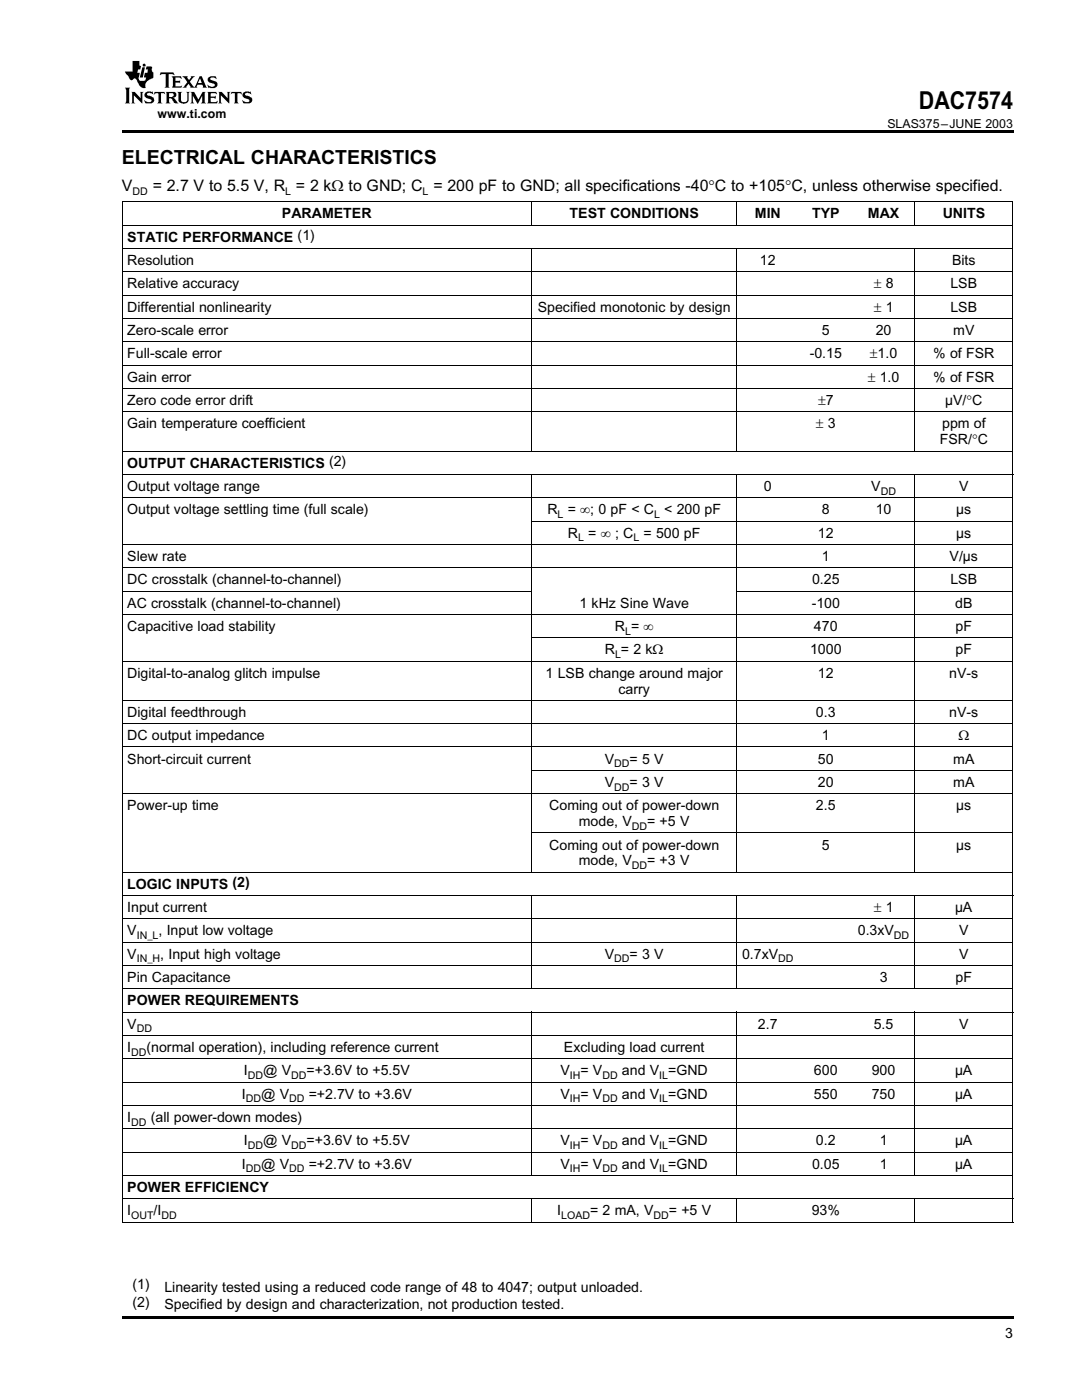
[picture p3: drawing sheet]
<svg xmlns="http://www.w3.org/2000/svg" width="216mm" height="279mm" viewBox="0 0 216 279" stroke-linecap="round" stroke-linejoin="round" font-family="sans-serif">
<defs><g id="words">
<text font-size="4.9" x="183.4" y="21.7">DAC7574</text>
<text font-size="3.9" x="24.3" y="32.8">ELECTRICAL CHARACTERISTICS</text>
<g font-size="3.2">
<text x="24.3" y="38.1">V</text>
<text x="30.5" y="38.1">= 2.7 V to 5.5 V, R = 2 kΩ to GND; C = 200 pF to GND; all specifications -40°C to +105°C, unless otherwise specified.</text>
</g>
<g font-size="2.8">
<text x="56.3" y="43.6">PARAMETER</text>
<text x="113.7" y="43.6">TEST CONDITIONS</text>
<text x="150.6" y="43.6">MIN</text>
<text x="162" y="43.6">TYP</text>
<text x="173.2" y="43.6">MAX</text>
<text x="188.1" y="43.6">UNITS</text>
<text x="25.4" y="48.3">STATIC PERFORMANCE (1)</text>
<text x="25.4" y="52.9">Resolution</text>
<text x="151.6" y="52.9">12</text>
<text x="190" y="52.9">Bits</text>
<text x="25.4" y="57.6">Relative accuracy</text>
<text x="174.3" y="57.6">± 8</text>
<text x="189.7" y="57.6">LSB</text>
<text x="25.4" y="62.2">Differential nonlinearity</text>
<text x="107.3" y="62.2">Specified monotonic by design</text>
<text x="174.3" y="62.2">± 1</text>
<text x="189.7" y="62.2">LSB</text>
<text x="25.4" y="66.9">Zero-scale error</text>
<text x="25.4" y="71.5">Full-scale error</text>
<text x="161.6" y="71.5">-0.15</text>
<text x="164" y="66.9">5</text>
<text x="173.6" y="71.5">±1.0</text>
<text x="174.7" y="66.9">20</text>
<text x="186.2" y="71.5">% of FSR</text>
<text x="190.2" y="66.9">mV</text>
<text x="25.4" y="76.2">Gain error</text>
<text x="173.1" y="76.2">± 1.0</text>
<text x="186.2" y="76.2">% of FSR</text>
<text x="25.4" y="80.9">Zero code error drift</text>
<text x="163.2" y="80.9">±7</text>
<text x="188.6" y="80.9">µV/°C</text>
<text x="25.4" y="85.5">Gain temperature coefficient</text>
<text x="162.8" y="85.5">± 3</text>
<text x="187.5" y="88.7">FSR/°C</text>
<text x="188" y="85.5">ppm of</text>
<text x="25.4" y="93.3">OUTPUT CHARACTERISTICS (2)</text>
<text x="25.4" y="98">Output voltage range</text>
<text x="152.4" y="98">0</text>
<text x="173.8" y="98">V</text>
<text x="191.4" y="98">V</text>
<text x="25.4" y="102.7">Output voltage settling time (full scale)</text>
<text x="109.2" y="102.7">R</text>
<text x="113.3" y="102.7">= ∞; 0 pF &lt; C</text>
<text x="113.3" y="107.3">R</text>
<text x="117.4" y="107.3">= ∞ ; C</text>
<text x="128.4" y="107.3">= 500 pF</text>
<text x="132.5" y="102.7">&lt; 200 pF</text>
<text x="163.2" y="107.3">12</text>
<text x="164" y="102.7">8</text>
<text x="174.7" y="102.7">10</text>
<text x="190.8" y="102.7">µs</text>
<text x="190.8" y="107.3">µs</text>
<text x="25.4" y="112">Slew rate</text>
<text x="164" y="112">1</text>
<text x="189.5" y="112">V/µs</text>
<text x="25.4" y="116.6">DC crosstalk (channel-to-channel)</text>
<text x="162" y="116.6">0.25</text>
<text x="189.7" y="116.6">LSB</text>
<text x="25.4" y="121.3">AC crosstalk (channel-to-channel)</text>
<text x="25.4" y="125.9">Capacitive load stability</text>
<text x="115.6" y="121.3">1 kHz Sine Wave</text>
<text x="122.7" y="125.9">R = ∞</text>
<text x="162" y="121.3">-100</text>
<text x="162.4" y="125.9">470</text>
<text x="190.6" y="121.3">dB</text>
<text x="190.7" y="125.9">pF</text>
<text x="120.7" y="130.6">R = 2 kΩ</text>
<text x="161.6" y="130.6">1000</text>
<text x="190.7" y="130.6">pF</text>
<text x="25.4" y="135.3">Digital-to-analog glitch impulse</text>
<text x="108.9" y="135.3">1 LSB change around major</text>
<text x="163.2" y="135.3">12</text>
<text x="189.4" y="135.3">nV-s</text>
<text x="25.4" y="143.1">Digital feedthrough</text>
<text x="123.4" y="138.4">carry</text>
<text x="162.8" y="143.1">0.3</text>
<text x="189.4" y="143.1">nV-s</text>
<text x="25.4" y="147.7">DC output impedance</text>
<text x="164" y="147.7">1</text>
<text x="191.2" y="147.7">Ω</text>
<text x="25.4" y="152.4">Short-circuit current</text>
<text x="120.7" y="152.4">V</text>
<text x="125.6" y="152.4">= 5 V</text>
<text x="163.2" y="152.4">50</text>
<text x="190.2" y="152.4">mA</text>
<text x="25.4" y="161.7">Power-up time</text>
<text x="109.6" y="161.7">Coming out of power-down</text>
<text x="120.7" y="157.1">V</text>
<text x="125.6" y="157.1">= 3 V</text>
<text x="162.8" y="161.7">2.5</text>
<text x="163.2" y="157.1">20</text>
<text x="190.2" y="157.1">mA</text>
<text x="190.8" y="161.7">µs</text>
<text x="115.5" y="164.9">mode, V</text>
<text x="129.1" y="164.9">= +5 V</text>
<text x="109.6" y="169.5">Coming out of power-down</text>
<text x="115.5" y="172.7">mode, V</text>
<text x="129.1" y="172.7">= +3 V</text>
<text x="164" y="169.5">5</text>
<text x="190.8" y="169.5">µs</text>
<text x="25.4" y="177.4">LOGIC INPUTS (2)</text>
<text x="25.4" y="182">Input current</text>
<text x="174.3" y="182">± 1</text>
<text x="190.6" y="182">µA</text>
<text x="25.4" y="186.7">V</text>
<text x="25.4" y="191.3">V</text>
<text x="31.6" y="186.7">, Input low voltage</text>
<text x="32" y="191.3">, Input high voltage</text>
<text x="120.7" y="191.3">V</text>
<text x="125.6" y="191.3">= 3 V</text>
<text x="148.1" y="191.3">0.7xV</text>
<text x="171.2" y="186.7">0.3xV</text>
<text x="191.4" y="191.3">V</text>
<text x="191.4" y="186.7">V</text>
<text x="25.4" y="196">Pin Capacitance</text>
<text x="175.5" y="196">3</text>
<text x="190.7" y="196">pF</text>
<text x="25.4" y="200.7">POWER REQUIREMENTS</text>
<text x="25.4" y="205.3">V</text>
<text x="25.4" y="210">I</text>
<text x="29.2" y="210">(normal operation), including reference current</text>
<text x="112.5" y="210">Excluding load current</text>
<text x="151.2" y="205.3">2.7</text>
<text x="174.3" y="205.3">5.5</text>
<text x="191.4" y="205.3">V</text>
<text x="48.7" y="214.6">I</text>
<text x="52.5" y="214.6">@ V</text>
<text x="61.2" y="214.6">=+3.6V to +5.5V</text>
<text x="111.8" y="214.6">V</text>
<text x="115.8" y="214.6">= V</text>
<text x="124.1" y="214.6">and V =GND</text>
<text x="162.4" y="214.6">600</text>
<text x="174" y="214.6">900</text>
<text x="190.6" y="214.6">µA</text>
<text x="48.3" y="219.3">I</text>
<text x="52.1" y="219.3">@ V</text>
<text x="61.6" y="219.3">=+2.7V to +3.6V</text>
<text x="111.8" y="219.3">V</text>
<text x="115.8" y="219.3">= V</text>
<text x="124.1" y="219.3">and V =GND</text>
<text x="162.4" y="219.3">550</text>
<text x="174" y="219.3">750</text>
<text x="190.6" y="219.3">µA</text>
<text x="25.4" y="223.9">I</text>
<text x="30.1" y="223.9">(all power-down modes)</text>
<text x="48.3" y="233.3">I</text>
<text x="48.7" y="228.6">I</text>
<text x="52.1" y="233.3">@ V</text>
<text x="52.5" y="228.6">@ V</text>
<text x="61.2" y="228.6">=+3.6V to +5.5V</text>
<text x="61.6" y="233.3">=+2.7V to +3.6V</text>
<text x="111.8" y="228.6">V</text>
<text x="111.8" y="233.3">V</text>
<text x="115.8" y="228.6">= V</text>
<text x="115.8" y="233.3">= V</text>
<text x="124.1" y="228.6">and V =GND</text>
<text x="124.1" y="233.3">and V =GND</text>
<text x="162" y="233.3">0.05</text>
<text x="162.8" y="228.6">0.2</text>
<text x="175.5" y="233.3">1</text>
<text x="175.5" y="228.6">1</text>
<text x="190.6" y="228.6">µA</text>
<text x="190.6" y="233.3">µA</text>
<text x="25.4" y="237.9">POWER EFFICIENCY</text>
<text x="25.4" y="242.6">I</text>
<text x="30.7" y="242.6">/I</text>
<text x="111.2" y="242.6">I</text>
<text x="117.7" y="242.6">= 2 mA, V</text>
<text x="133.5" y="242.6">= +5 V</text>
<text x="162" y="242.6">93%</text>
<text x="26.5" y="257.3">(1)</text>
<text x="32.8" y="257.8">Linearity tested using a reduced code range of 48 to 4047; output unloaded.</text>
<text x="26.5" y="260.8">(2)</text>
<text x="32.8" y="261.3">Specified by design and characterization, not production tested.</text>
<text x="200.6" y="267">3</text>
</g>
<g font-size="2.5">
<text x="31.5" y="23.5">www.ti.com</text>
<text x="177.1" y="25.6">SLAS375–JUNE 2003</text>
</g>
<g font-size="2.1">
<text x="26.5" y="38.9">DD</text>
<text x="56.9" y="38.9">L</text>
<text x="84.3" y="38.9">L</text>
<text x="175.7" y="98.7">DD</text>
<text x="111.3" y="103.4">L</text>
<text x="130.5" y="103.4">L</text>
<text x="115.3" y="108">L</text>
<text x="126.4" y="108">L</text>
<text x="122.7" y="131.3">L</text>
<text x="124.7" y="126.6">L</text>
<text x="122.6" y="153.1">DD</text>
<text x="122.6" y="157.8">DD</text>
<text x="126.1" y="165.6">DD</text>
<text x="126.1" y="173.4">DD</text>
<text x="27.3" y="187.4">IN_L</text>
<text x="178.4" y="187.4">DD</text>
<text x="27.3" y="192.1">IN_H</text>
<text x="122.6" y="192.1">DD</text>
<text x="155.3" y="192.1">DD</text>
<text x="27.3" y="206">DD</text>
<text x="26.2" y="210.7">DD</text>
<text x="49.5" y="215.3">DD</text>
<text x="58.1" y="215.3">DD</text>
<text x="113.7" y="215.3">IH</text>
<text x="120.2" y="215.3">DD</text>
<text x="131.5" y="215.3">IL</text>
<text x="49" y="220">DD</text>
<text x="57.7" y="220">DD</text>
<text x="113.7" y="220">IH</text>
<text x="120.2" y="220">DD</text>
<text x="131.5" y="220">IL</text>
<text x="26.2" y="224.6">DD</text>
<text x="49" y="234">DD</text>
<text x="49.5" y="229.3">DD</text>
<text x="57.7" y="234">DD</text>
<text x="58.1" y="229.3">DD</text>
<text x="113.7" y="229.3">IH</text>
<text x="113.7" y="234">IH</text>
<text x="120.2" y="229.3">DD</text>
<text x="120.2" y="234">DD</text>
<text x="131.5" y="229.3">IL</text>
<text x="131.5" y="234">IL</text>
<text x="26.2" y="243.3">OUT</text>
<text x="32.2" y="243.3">DD</text>
<text x="112" y="243.3">LOAD</text>
<text x="130.4" y="243.3">DD</text>
</g>
</g></defs>
<g fill="#000">
<path d="M28.4 13.4h.5l-.4 2.1h-.6z" fill-rule="evenodd"/>
<path d="M28.5 12.8a.33 .33 0 0 1 .5 0 .33 .33 0 0 1 0 .5h-.4z" fill-rule="evenodd"/>
<path d="M26.5 12.2h1.3v.9l.4 .1-.2 .7h-.4l-.2 .6h.5l-.2 .9a.55 .55 0 0 0 .2 .7h1.1l.2-.6h-.5v-.2l.2-.8h.5l.1-.6h-.4l.2-.6h1.1l-.1 .7 .3 .4v1.1l-.1 .1-.7 .3-.6 .5-.2 .3v.9l-.6-.1a1.69 1.69 0 0 1-1-1.4l-.4-.5h-.2a.57 .57 0 0 1-.9 .2l-.2-.5-.6-.6-.2-.4h1.6z" fill-rule="evenodd"/>
<path d="M34.2 15.2h1.9l.2 .5-.4-.2h-.9v.6h.9v.6v-.2h-.9v.7h1l.4-.2-.2 .5h-2l.3-.3v-1.6z" fill-rule="evenodd"/>
<path d="M36.4 15.2h1.1l-.1 .4 .3 .4 .4-.5v-.3h.8l-1 1.1 .8 1.1 .2-.1 .9-2.1h.5l.8 2.1 .3 .2h-1.1l.2-.1-.2-.5h-.9l-.2 .3 .2 .3h-1.5l.2-.2-.5-.6-.5 .6 .2 .2h-.9l.4-.3 .6-.8-.6-.8z" fill-rule="evenodd"/>
<path d="M41.5 15.6l.5-.4h1.1v.6l-.4-.3h-.6l-.1 .1v.3l.5 .2a.82 .82 0 0 1 .7 .4 .82 .82 0 0 1 0 .8l-.4 .3h-1.2l-.2-.7a1.11 1.11 0 0 0 1.1 .3l.4-.1a.95 .95 0 0 0-.9-.6h-.2l-.4-.4z" fill-rule="evenodd"/>
</g>
<path d="M39.9 15.6l.4 1h-.8z" fill="#fff"/>
<g fill="#000">
<path d="M24.9 17.5h1.1l-.2 .2v2.8l.2 .1h-1.1l.3-.3v-2.4z" fill-rule="evenodd"/>
<path d="M29 18.5l.1-.1a1.21 1.21 0 0 1 1.3-.1l.2 .6-.3-.2a.69 .69 0 0 0-1 0l.1 .3 .4 .1a.82 .82 0 0 1 .9 .5 .82 .82 0 0 1-.3 .9l-1.4 .1-.3-.6 .7 .4 .8-.1v-.4l-.4-.2a.81 .81 0 0 1-.9-1.1z" fill-rule="evenodd"/>
<path d="M30.9 18.3h1.9l.2 .6-.3-.3h-.6v1.9l.3 .1h-1l.2-.2v-1.7l-.6-.1-.3 .3z" fill-rule="evenodd"/>
<path d="M33.1 18.3h1.7l.3 .2 .1 .6-.2 .3-.4 .1 1 1.1-.8-.1-.2-.3a.76 .76 0 0 0-.9-.6v.8l.3 .2h-.9l.1-.1v-2z" fill-rule="evenodd"/>
<path d="M35.3 18.3h1.1l-.3 .2v1.5l.3 .4h.6l.3-.2 .1-1.7-.3-.2h.8l-.3 .2v1.4a.95 .95 0 0 1-1.5 .6l-.5-.4v-1.6z" fill-rule="evenodd"/>
<path d="M46.2 18.3h1.9l.2 .6-.3-.3-.6 .1v1.7l.2 .2h-.9l.2-.1v-1.9h-.6l-.3 .3z" fill-rule="evenodd"/>
<path d="M48.6 18.5v-.1a1.21 1.21 0 0 1 1.3-.1h.1l.2 .6-.4-.2a.69 .69 0 0 0-.9 0l.1 .3 .6 .2a.79 .79 0 0 1 .6 1v.2l-.4 .2h-1.2l-.3-.6 .7 .4 .7-.1a.42 .42 0 0 0-.4-.6 .81 .81 0 0 1-.8-1.1z" fill-rule="evenodd"/>
<path d="M26.2 18.3h.7l1.2 1.3v-1.2l-.2-.1h.8l-.3 .2v2.1l-1.7-1.6v1.5l.3 .1h-.8l.2-.1v-2.1z" fill-rule="evenodd"/>
<path d="M38 18.3h.7l.9 1.6 .8-1.6h.6l-.1 .1v2.1l.2 .1h-1l.2-.2v-1.3l-.8 1.6-1-1.6v1.2l.2 .3h-.7l.2-.1v-2z" fill-rule="evenodd"/>
<path d="M41.4 18.3h1.7l.2 .6-.3-.3-1 .1v.6h.9l.2-.2v.6l-.4-.2h-.7v.8l1.1 .1 .4-.3-.2 .5h-1.9l.1-.1v-2.1z" fill-rule="evenodd"/>
<path d="M43.6 18.3h.6l1.2 1.3v-1.2l-.1-.1h.7l-.2 .2v2.1l-1.7-1.6v1.5l.2 .1h-.7l.1-.1v-2.1z" fill-rule="evenodd"/>
</g>
<path d="M33.7 18.6l.9 .1a.45 .45 0 0 1 0 .5 .45 .45 0 0 1-.5 .2h-.4z" fill-rule="evenodd" fill="#fff"/>
<path d="M32 14.4h2.6l.2 .6-.4-.2h-.7v2.5l.1 .2h-1l.3-.2v-2.5h-.9l-.2 .2z" fill-rule="evenodd" fill="#000"/>
<path d="M24.3 26h177.8v.6h-177.8zM24.3 262.7h177.8v.5h-177.8z" fill="#000"/>
<g fill="none" stroke="#000" stroke-width=".2">
<path d="M24.3 40.3h177.8M24.3 44.9h177.8M24.3 49.6h177.8M24.3 54.2h177.8M24.3 58.9h177.8M24.4 40.2v203.6M106.1 40.2v4.7M106.1 49.5v40.5M146.9 40.2v4.7M146.9 49.5v40.5M182.5 40.2v4.7M182.5 49.5v40.5"/>
<path d="M202.1 40.2v203.6M24.3 63.6h177.8M24.3 68.2h177.8M24.3 72.9h177.8M24.3 77.5h177.8M24.3 82.2h177.8M24.3 90h177.8M24.3 94.7h177.8M24.3 99.3h177.8M106.1 94.6v79.4M146.9 94.6v79.4M182.5 94.6v79.4"/>
<path d="M24.3 108.6h177.8M24.3 113.3h177.8M24.3 118h81.8M106.1 104h96M147 118h55.1M24.3 122.6h177.8M24.3 131.9h177.8M24.3 139.8h177.8M106.1 127.3h96M24.3 144.4h177.8M24.3 149.1h177.8M24.3 158.4h177.8"/>
<path d="M106.1 153.7h96M24.3 174h177.8M24.3 178.7h177.8M106.1 178.6v18.7M106.1 166.2h96M146.9 178.6v18.7M182.5 178.6v18.7M24.3 183.4h177.8M24.3 188h177.8M24.3 192.7h177.8M24.3 197.3h177.8M24.3 202h177.8"/>
<path d="M24.3 206.6h177.8M24.3 211.3h177.8M24.3 216h177.8M106.1 201.9v32.6M146.9 201.9v32.6M182.5 201.9v32.6M24.3 220.6h177.8M24.3 225.3h177.8M24.3 229.9h177.8M24.3 234.6h177.8M24.3 239.2h177.8M106.1 239.2v4.6"/>
<path d="M146.9 239.2v4.6M182.5 239.2v4.6M24.3 243.9h177.8"/>
</g>
<use href="#words"/>
</svg>
